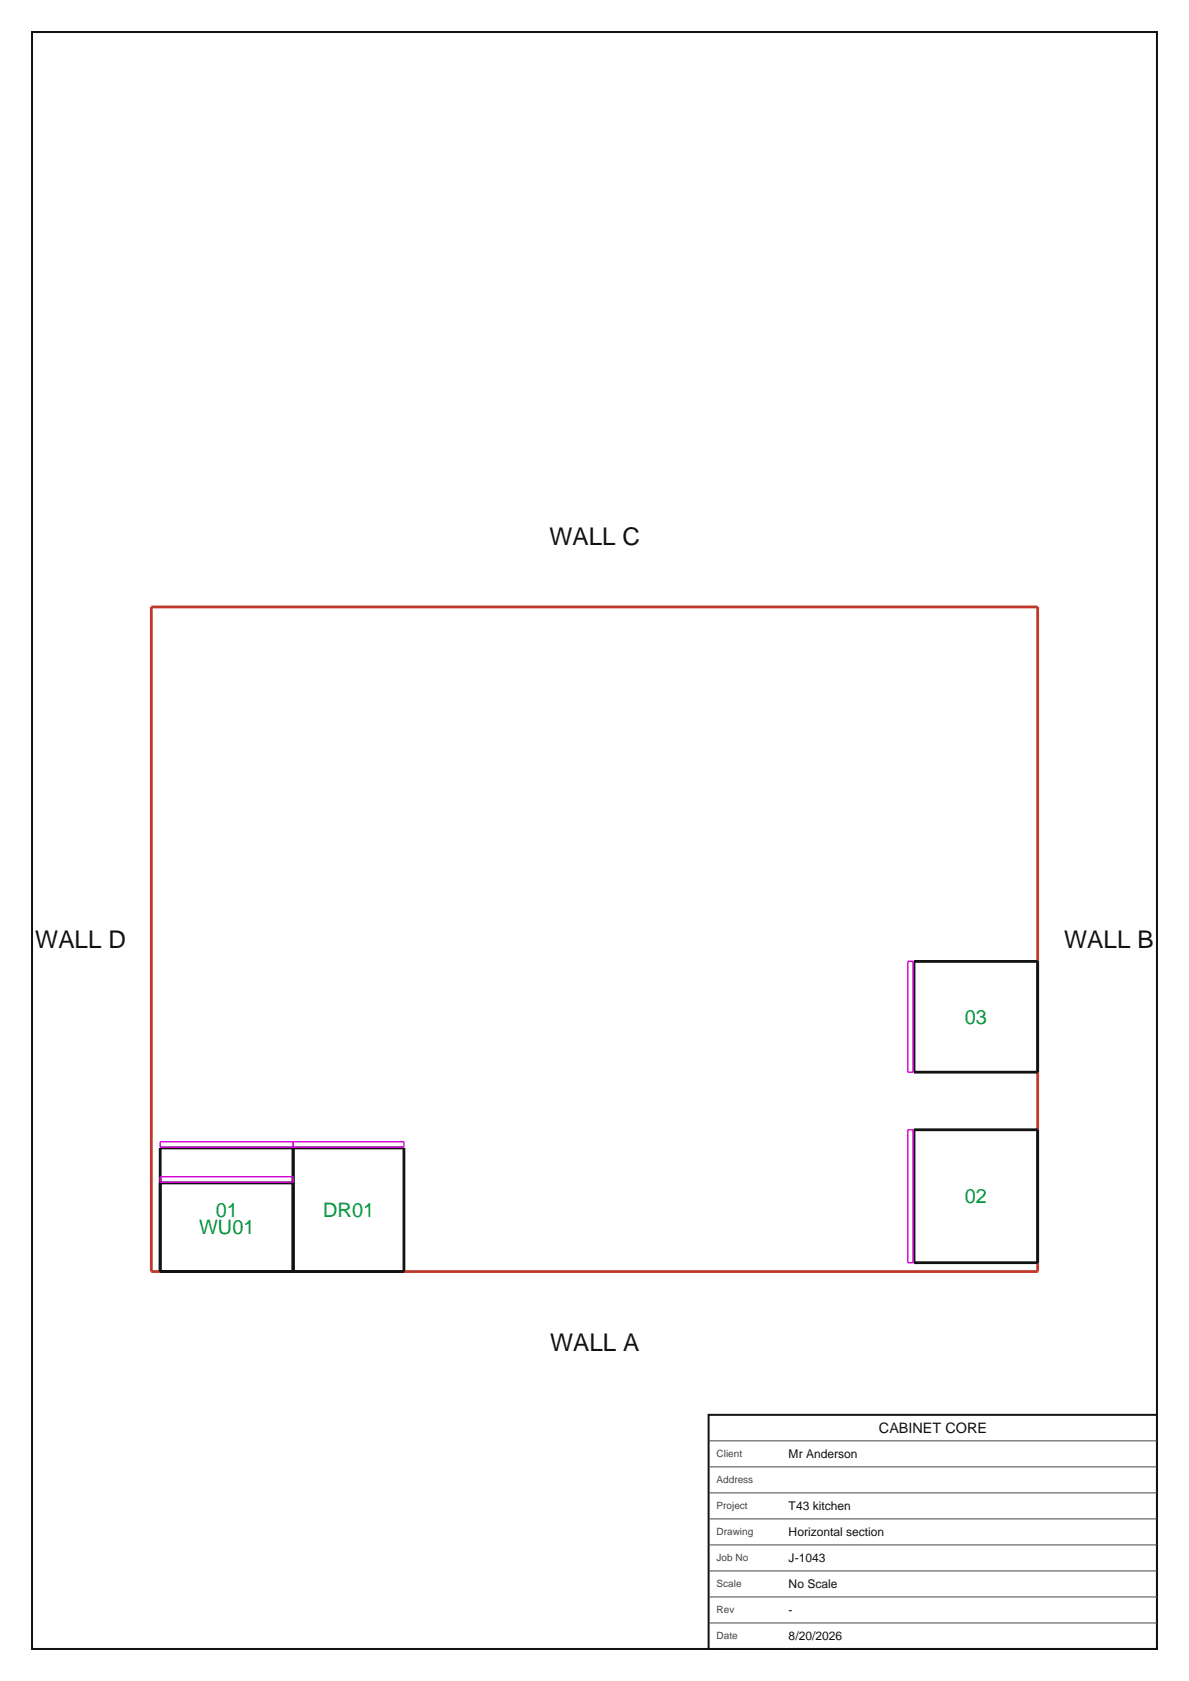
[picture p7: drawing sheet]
<svg xmlns="http://www.w3.org/2000/svg" width="297mm" height="420mm" viewBox="0 0 297 420" stroke-linecap="round" stroke-linejoin="round" font-family="sans-serif">
<defs><g id="words">
<g font-size="6.1" fill="#111">
<text x="137.2" y="136.1">WALL C</text>
<text x="8.8" y="236.8">WALL D</text>
<text x="265.8" y="236.8">WALL B</text>
<text x="137.4" y="337.5">WALL A</text>
</g>
<g font-size="5" fill="#009a3d">
<text x="241" y="255.8">03</text>
<text x="53.9" y="304">01</text>
<text x="80.7" y="304">DR01</text>
<text x="241" y="300.6">02</text>
<text x="49.7" y="308.4">WU01</text>
</g>
<text font-size="3.6" fill="#111" x="219.6" y="358">CABINET CORE</text>
<g font-size="3" fill="#111">
<text x="197" y="364.3">Mr Anderson</text>
<text x="197" y="377.3">T43 kitchen</text>
<text x="197" y="383.8">Horizontal section</text>
<text x="197" y="390.3">J-1043</text>
<text x="197" y="396.8">No Scale</text>
<text x="197" y="403.3">-</text>
<text x="197" y="409.8">8/20/2026</text>
</g>
<g font-size="2.5" fill="#444">
<text x="179" y="364.1">Client</text>
<text x="179" y="370.6">Address</text>
<text x="179" y="377.1">Project</text>
<text x="179" y="383.6">Drawing</text>
<text x="179" y="390.1">Job No</text>
<text x="179" y="396.6">Scale</text>
<text x="179" y="403.1">Rev</text>
<text x="179" y="409.6">Date</text>
</g>
</g></defs>
<path d="M37.8 151.7h221.4v166h-221.4z" fill="none" stroke="#bf382b" stroke-width=".7" stroke-linecap="butt"/>
<path d="M228.3 240.2h30.9v27.7h-30.9zM40 286.8h60.9v30.9h-60.9zM40 295.6h33.2M73.2 286.8v30.9M228.3 282.3h30.9v33.2h-30.9z" fill="none" stroke="#121212" stroke-width=".7" stroke-linecap="butt"/>
<path d="M226.8 240.2h1.3v27.7h-1.3zM40 285.3h60.9v1.3h-60.9zM40 294h33.2v1.4h-33.2zM73.2 285.3v1.3M226.8 282.3h1.3v33.2h-1.3z" fill="none" stroke="#d400d4" stroke-width=".35"/>
<path d="M8 8h281v404h-281zM177 353.5h112v58.5h-112z" fill="none" stroke="#121212" stroke-width=".5"/>
<path d="M177 360h112M177 366.5h112M177 373h112M177 379.5h112M177 386h112M177 392.5h112M177 399h112M177 405.5h112" fill="none" stroke="#454545" stroke-width=".25"/>
<use href="#words"/>
</svg>
